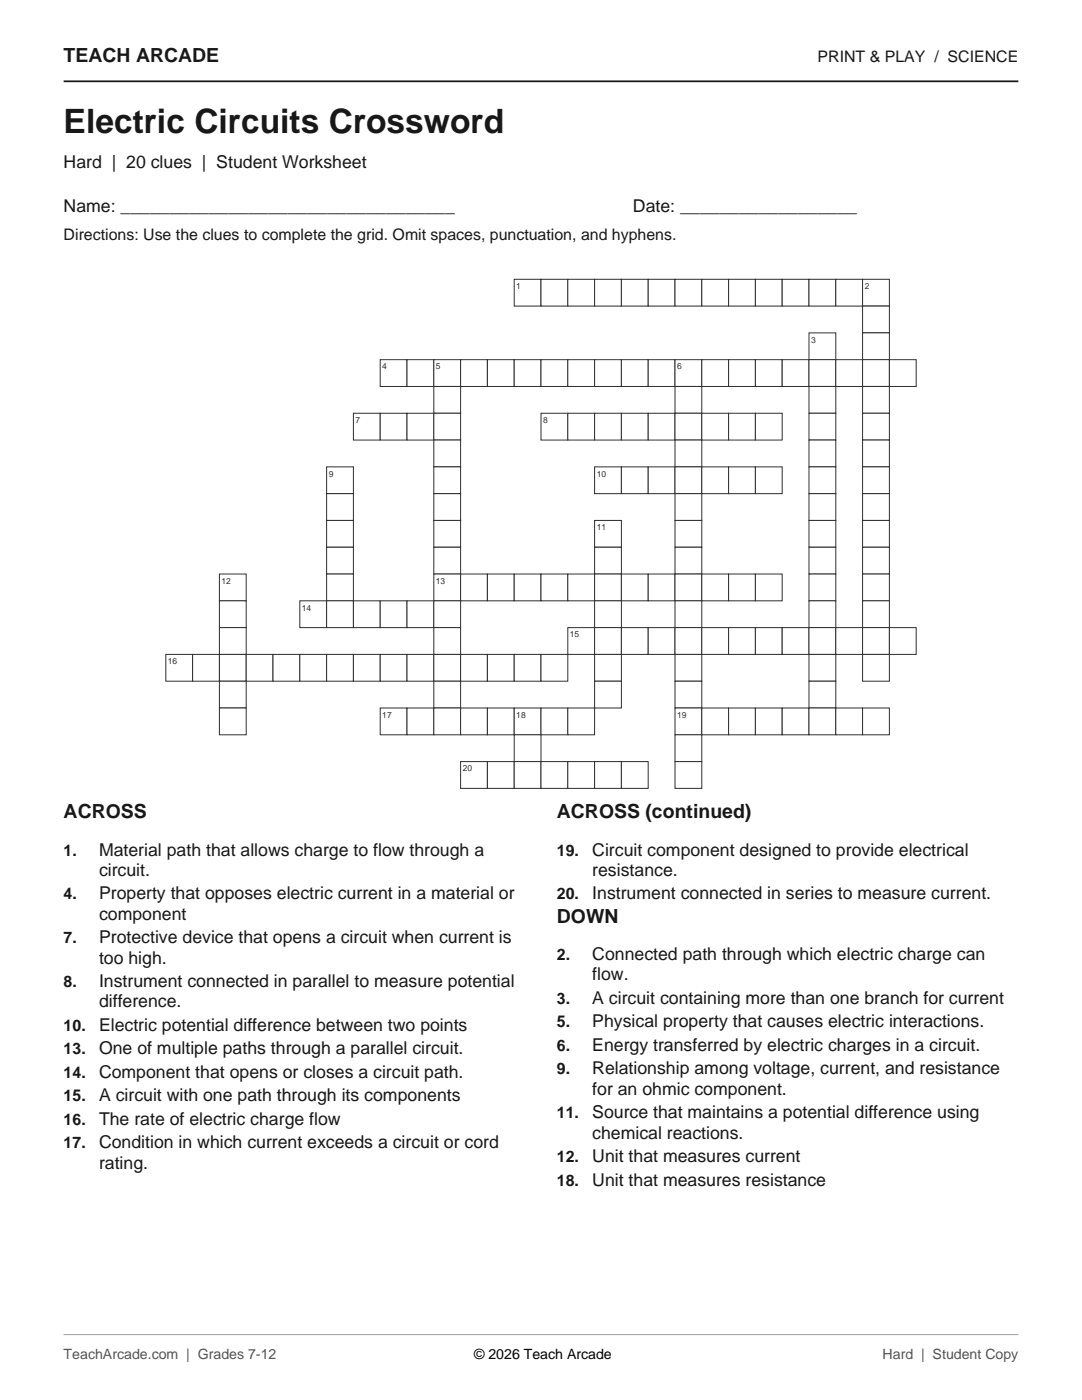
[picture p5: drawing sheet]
<svg xmlns="http://www.w3.org/2000/svg" width="216mm" height="279mm" viewBox="0 0 216 279" stroke-linecap="round" stroke-linejoin="round" font-family="sans-serif">
<defs><g id="words">
<text font-size="6.7" fill="#111827" x="12.7" y="26.5">Electric Circuits Crossword</text>
<g font-size="3.9" fill="#111827">
<text x="12.7" y="12.3">TEACH ARCADE</text>
<text x="12.7" y="163.3">ACROSS</text>
<text x="111.1" y="163.3">ACROSS (continued)</text>
<text x="111.1" y="184.2">DOWN</text>
</g>
<g font-size="3.5" fill="#111827">
<text x="12.7" y="33.5">Hard | 20 clues | Student Worksheet</text>
<text x="12.7" y="42.3">Name: __________________________________</text>
<text x="126.3" y="42.3">Date: __________________</text>
<text x="19.8" y="170.7">Material path that allows charge to flow through a</text>
<text x="118.2" y="170.7">Circuit component designed to provide electrical</text>
<text x="19.8" y="174.8">circuit.</text>
<text x="19.8" y="179.5">Property that opposes electric current in a material or</text>
<text x="118.2" y="174.8">resistance.</text>
<text x="118.2" y="179.5">Instrument connected in series to measure current.</text>
<text x="19.8" y="183.6">component</text>
<text x="19.8" y="188.2">Protective device that opens a circuit when current is</text>
<text x="118.2" y="191.6">Connected path through which electric charge can</text>
<text x="19.8" y="192.3">too high.</text>
<text x="19.8" y="197">Instrument connected in parallel to measure potential</text>
<text x="118.2" y="195.7">flow.</text>
<text x="19.8" y="201">difference.</text>
<text x="118.2" y="200.3">A circuit containing more than one branch for current</text>
<text x="19.8" y="205.7">Electric potential difference between two points</text>
<text x="118.2" y="205">Physical property that causes electric interactions.</text>
<text x="118.2" y="209.7">Energy transferred by electric charges in a circuit.</text>
<text x="19.8" y="210.4">One of multiple paths through a parallel circuit.</text>
<text x="19.8" y="215.1">Component that opens or closes a circuit path.</text>
<text x="118.2" y="214.4">Relationship among voltage, current, and resistance</text>
<text x="19.8" y="219.8">A circuit with one path through its components</text>
<text x="118.2" y="218.5">for an ohmic component.</text>
<text x="19.8" y="224.5">The rate of electric charge flow</text>
<text x="118.2" y="223.2">Source that maintains a potential difference using</text>
<text x="118.2" y="227.2">chemical reactions.</text>
<text x="19.8" y="229.2">Condition in which current exceeds a circuit or cord</text>
<text x="19.8" y="233.3">rating.</text>
<text x="118.2" y="231.9">Unit that measures current</text>
<text x="118.2" y="236.6">Unit that measures resistance</text>
</g>
<g font-size="3.2" fill="#111827">
<text x="163.1" y="12.3">PRINT &amp; PLAY / SCIENCE</text>
<text x="12.7" y="48">Directions: Use the clues to complete the grid. Omit spaces, punctuation, and hyphens.</text>
<text x="12.7" y="170.7">1.</text>
<text x="111.1" y="170.7">19.</text>
<text x="12.7" y="179.5">4.</text>
<text x="111.1" y="179.5">20.</text>
<text x="12.7" y="188.2">7.</text>
<text x="111.1" y="191.6">2.</text>
<text x="12.7" y="197">8.</text>
<text x="111.1" y="200.3">3.</text>
<text x="12.7" y="205.7">10.</text>
<text x="111.1" y="205">5.</text>
<text x="111.1" y="209.7">6.</text>
<text x="12.7" y="210.4">13.</text>
<text x="12.7" y="215.1">14.</text>
<text x="111.1" y="214.4">9.</text>
<text x="12.7" y="219.8">15.</text>
<text x="12.7" y="224.5">16.</text>
<text x="111.1" y="223.2">11.</text>
<text x="12.7" y="229.2">17.</text>
<text x="111.1" y="231.9">12.</text>
<text x="111.1" y="236.6">18.</text>
</g>
<g font-size="2.8" fill="#4b5563">
<text x="12.7" y="271.3">TeachArcade.com | Grades 7-12</text>
<text x="176.1" y="271.3">Hard | Student Copy</text>
</g>
<text font-size="2.8" x="94.6" y="271.3">© 2026 Teach Arcade</text>
<g font-size="1.7" fill="#263238">
<text x="103" y="57.7">1</text>
<text x="172.5" y="57.7">2</text>
<text x="161.8" y="68.4">3</text>
<text x="76.3" y="73.7">4</text>
<text x="87" y="73.7">5</text>
<text x="135.1" y="73.7">6</text>
<text x="70.9" y="84.4">7</text>
<text x="108.4" y="84.4">8</text>
<text x="65.6" y="95.1">9</text>
<text x="119.1" y="95.1">10</text>
<text x="119.1" y="105.8">11</text>
<text x="44.2" y="116.5">12</text>
<text x="87" y="116.5">13</text>
<text x="60.2" y="121.8">14</text>
<text x="113.7" y="127.2">15</text>
<text x="33.5" y="132.5">16</text>
<text x="76.3" y="143.2">17</text>
<text x="103" y="143.2">18</text>
<text x="135.1" y="143.2">19</text>
<text x="92.3" y="153.9">20</text>
</g>
</g></defs>
<path d="M12.7 16.2h190.5" fill="none" stroke="#111827" stroke-width=".35"/>
<g fill="#fff" stroke="#263238" stroke-width=".2">
<path d="M102.6 55.7h5.3v5.4h-5.3z" fill-rule="evenodd"/>
<path d="M107.9 55.7h5.4v5.4h-5.4z" fill-rule="evenodd"/>
<path d="M113.3 55.7h5.3v5.4h-5.3z" fill-rule="evenodd"/>
<path d="M118.6 55.7h5.4v5.4h-5.4z" fill-rule="evenodd"/>
<path d="M124 55.7h5.3v5.4h-5.3z" fill-rule="evenodd"/>
<path d="M129.3 55.7h5.4v5.4h-5.4z" fill-rule="evenodd"/>
<path d="M134.7 55.7h5.3v5.4h-5.3z" fill-rule="evenodd"/>
<path d="M140 55.7h5.4v5.4h-5.4z" fill-rule="evenodd"/>
<path d="M145.4 55.7h5.3v5.4h-5.3z" fill-rule="evenodd"/>
<path d="M150.7 55.7h5.4v5.4h-5.4z" fill-rule="evenodd"/>
<path d="M156.1 55.7h5.3v5.4h-5.3z" fill-rule="evenodd"/>
<path d="M161.4 55.7h5.4v5.4h-5.4z" fill-rule="evenodd"/>
<path d="M166.8 55.7h5.3v5.4h-5.3z" fill-rule="evenodd"/>
<path d="M172.1 55.7h5.4v5.4h-5.4z" fill-rule="evenodd"/>
<path d="M172.1 61.1h5.4v5.3h-5.4z" fill-rule="evenodd"/>
<path d="M161.4 66.4h5.4v5.4h-5.4z" fill-rule="evenodd"/>
<path d="M172.1 66.4h5.4v5.4h-5.4z" fill-rule="evenodd"/>
<path d="M75.9 71.8h5.3v5.3h-5.3z" fill-rule="evenodd"/>
<path d="M81.2 71.8h5.4v5.3h-5.4z" fill-rule="evenodd"/>
<path d="M86.6 71.8h5.3v5.3h-5.3z" fill-rule="evenodd"/>
<path d="M91.9 71.8h5.4v5.3h-5.4z" fill-rule="evenodd"/>
<path d="M97.3 71.8h5.3v5.3h-5.3z" fill-rule="evenodd"/>
<path d="M102.6 71.8h5.3v5.3h-5.3z" fill-rule="evenodd"/>
<path d="M107.9 71.8h5.4v5.3h-5.4z" fill-rule="evenodd"/>
<path d="M113.3 71.8h5.3v5.3h-5.3z" fill-rule="evenodd"/>
<path d="M118.6 71.8h5.4v5.3h-5.4z" fill-rule="evenodd"/>
<path d="M124 71.8h5.3v5.3h-5.3z" fill-rule="evenodd"/>
<path d="M129.3 71.8h5.4v5.3h-5.4z" fill-rule="evenodd"/>
<path d="M134.7 71.8h5.3v5.3h-5.3z" fill-rule="evenodd"/>
<path d="M140 71.8h5.4v5.3h-5.4z" fill-rule="evenodd"/>
<path d="M145.4 71.8h5.3v5.3h-5.3z" fill-rule="evenodd"/>
<path d="M150.7 71.8h5.4v5.3h-5.4z" fill-rule="evenodd"/>
<path d="M156.1 71.8h5.3v5.3h-5.3z" fill-rule="evenodd"/>
<path d="M161.4 71.8h5.4v5.3h-5.4z" fill-rule="evenodd"/>
<path d="M166.8 71.8h5.3v5.3h-5.3z" fill-rule="evenodd"/>
<path d="M172.1 71.8h5.4v5.3h-5.4z" fill-rule="evenodd"/>
<path d="M177.5 71.8h5.3v5.3h-5.3z" fill-rule="evenodd"/>
<path d="M86.6 77.1h5.3v5.4h-5.3z" fill-rule="evenodd"/>
<path d="M134.7 77.1h5.3v5.4h-5.3z" fill-rule="evenodd"/>
<path d="M161.4 77.1h5.4v5.4h-5.4z" fill-rule="evenodd"/>
<path d="M172.1 77.1h5.4v5.4h-5.4z" fill-rule="evenodd"/>
<path d="M70.5 82.5h5.4v5.3h-5.4z" fill-rule="evenodd"/>
<path d="M75.9 82.5h5.3v5.3h-5.3z" fill-rule="evenodd"/>
<path d="M81.2 82.5h5.4v5.3h-5.4z" fill-rule="evenodd"/>
<path d="M86.6 82.5h5.3v5.3h-5.3z" fill-rule="evenodd"/>
<path d="M107.9 82.5h5.4v5.3h-5.4z" fill-rule="evenodd"/>
<path d="M113.3 82.5h5.3v5.3h-5.3z" fill-rule="evenodd"/>
<path d="M118.6 82.5h5.4v5.3h-5.4z" fill-rule="evenodd"/>
<path d="M124 82.5h5.3v5.3h-5.3z" fill-rule="evenodd"/>
<path d="M129.3 82.5h5.4v5.3h-5.4z" fill-rule="evenodd"/>
<path d="M134.7 82.5h5.3v5.3h-5.3z" fill-rule="evenodd"/>
<path d="M140 82.5h5.4v5.3h-5.4z" fill-rule="evenodd"/>
<path d="M145.4 82.5h5.3v5.3h-5.3z" fill-rule="evenodd"/>
<path d="M150.7 82.5h5.4v5.3h-5.4z" fill-rule="evenodd"/>
<path d="M161.4 82.5h5.4v5.3h-5.4z" fill-rule="evenodd"/>
<path d="M172.1 82.5h5.4v5.3h-5.4z" fill-rule="evenodd"/>
<path d="M86.6 87.8h5.3v5.4h-5.3z" fill-rule="evenodd"/>
<path d="M134.7 87.8h5.3v5.4h-5.3z" fill-rule="evenodd"/>
<path d="M161.4 87.8h5.4v5.4h-5.4z" fill-rule="evenodd"/>
<path d="M172.1 87.8h5.4v5.4h-5.4z" fill-rule="evenodd"/>
<path d="M65.2 93.2h5.3v5.3h-5.3z" fill-rule="evenodd"/>
<path d="M86.6 93.2h5.3v5.3h-5.3z" fill-rule="evenodd"/>
<path d="M118.6 93.2h5.4v5.3h-5.4z" fill-rule="evenodd"/>
<path d="M124 93.2h5.3v5.3h-5.3z" fill-rule="evenodd"/>
<path d="M129.3 93.2h5.4v5.3h-5.4z" fill-rule="evenodd"/>
<path d="M134.7 93.2h5.3v5.3h-5.3z" fill-rule="evenodd"/>
<path d="M140 93.2h5.4v5.3h-5.4z" fill-rule="evenodd"/>
<path d="M145.4 93.2h5.3v5.3h-5.3z" fill-rule="evenodd"/>
<path d="M150.7 93.2h5.4v5.3h-5.4z" fill-rule="evenodd"/>
<path d="M161.4 93.2h5.4v5.3h-5.4z" fill-rule="evenodd"/>
<path d="M172.1 93.2h5.4v5.3h-5.4z" fill-rule="evenodd"/>
<path d="M65.2 98.5h5.3v5.4h-5.3z" fill-rule="evenodd"/>
<path d="M86.6 98.5h5.3v5.4h-5.3z" fill-rule="evenodd"/>
<path d="M134.7 98.5h5.3v5.4h-5.3z" fill-rule="evenodd"/>
<path d="M161.4 98.5h5.4v5.4h-5.4z" fill-rule="evenodd"/>
<path d="M172.1 98.5h5.4v5.4h-5.4z" fill-rule="evenodd"/>
<path d="M65.2 103.9h5.3v5.3h-5.3z" fill-rule="evenodd"/>
<path d="M86.6 103.9h5.3v5.3h-5.3z" fill-rule="evenodd"/>
<path d="M118.6 103.9h5.4v5.3h-5.4z" fill-rule="evenodd"/>
<path d="M134.7 103.9h5.3v5.3h-5.3z" fill-rule="evenodd"/>
<path d="M161.4 103.9h5.4v5.3h-5.4z" fill-rule="evenodd"/>
<path d="M172.1 103.9h5.4v5.3h-5.4z" fill-rule="evenodd"/>
<path d="M65.2 109.2h5.3v5.4h-5.3z" fill-rule="evenodd"/>
<path d="M86.6 109.2h5.3v5.4h-5.3z" fill-rule="evenodd"/>
<path d="M118.6 109.2h5.4v5.4h-5.4z" fill-rule="evenodd"/>
<path d="M134.7 109.2h5.3v5.4h-5.3z" fill-rule="evenodd"/>
<path d="M161.4 109.2h5.4v5.4h-5.4z" fill-rule="evenodd"/>
<path d="M172.1 109.2h5.4v5.4h-5.4z" fill-rule="evenodd"/>
<path d="M43.8 114.6h5.3v5.3h-5.3z" fill-rule="evenodd"/>
<path d="M65.2 114.6h5.3v5.3h-5.3z" fill-rule="evenodd"/>
<path d="M86.6 114.6h5.3v5.3h-5.3z" fill-rule="evenodd"/>
<path d="M91.9 114.6h5.4v5.3h-5.4z" fill-rule="evenodd"/>
<path d="M97.3 114.6h5.3v5.3h-5.3z" fill-rule="evenodd"/>
<path d="M102.6 114.6h5.3v5.3h-5.3z" fill-rule="evenodd"/>
<path d="M107.9 114.6h5.4v5.3h-5.4z" fill-rule="evenodd"/>
<path d="M113.3 114.6h5.3v5.3h-5.3z" fill-rule="evenodd"/>
<path d="M118.6 114.6h5.4v5.3h-5.4z" fill-rule="evenodd"/>
<path d="M124 114.6h5.3v5.3h-5.3z" fill-rule="evenodd"/>
<path d="M129.3 114.6h5.4v5.3h-5.4z" fill-rule="evenodd"/>
<path d="M134.7 114.6h5.3v5.3h-5.3z" fill-rule="evenodd"/>
<path d="M140 114.6h5.4v5.3h-5.4z" fill-rule="evenodd"/>
<path d="M145.4 114.6h5.3v5.3h-5.3z" fill-rule="evenodd"/>
<path d="M150.7 114.6h5.4v5.3h-5.4z" fill-rule="evenodd"/>
<path d="M161.4 114.6h5.4v5.3h-5.4z" fill-rule="evenodd"/>
<path d="M172.1 114.6h5.4v5.3h-5.4z" fill-rule="evenodd"/>
<path d="M43.8 119.9h5.3v5.4h-5.3z" fill-rule="evenodd"/>
<path d="M59.8 119.9h5.4v5.4h-5.4z" fill-rule="evenodd"/>
<path d="M65.2 119.9h5.3v5.4h-5.3z" fill-rule="evenodd"/>
<path d="M70.5 119.9h5.4v5.4h-5.4z" fill-rule="evenodd"/>
<path d="M75.9 119.9h5.3v5.4h-5.3z" fill-rule="evenodd"/>
<path d="M81.2 119.9h5.4v5.4h-5.4z" fill-rule="evenodd"/>
<path d="M86.6 119.9h5.3v5.4h-5.3z" fill-rule="evenodd"/>
<path d="M118.6 119.9h5.4v5.4h-5.4z" fill-rule="evenodd"/>
<path d="M134.7 119.9h5.3v5.4h-5.3z" fill-rule="evenodd"/>
<path d="M161.4 119.9h5.4v5.4h-5.4z" fill-rule="evenodd"/>
<path d="M172.1 119.9h5.4v5.4h-5.4z" fill-rule="evenodd"/>
<path d="M43.8 125.3h5.3v5.3h-5.3z" fill-rule="evenodd"/>
<path d="M86.6 125.3h5.3v5.3h-5.3z" fill-rule="evenodd"/>
<path d="M113.3 125.3h5.3v5.3h-5.3z" fill-rule="evenodd"/>
<path d="M118.6 125.3h5.4v5.3h-5.4z" fill-rule="evenodd"/>
<path d="M124 125.3h5.3v5.3h-5.3z" fill-rule="evenodd"/>
<path d="M129.3 125.3h5.4v5.3h-5.4z" fill-rule="evenodd"/>
<path d="M134.7 125.3h5.3v5.3h-5.3z" fill-rule="evenodd"/>
<path d="M140 125.3h5.4v5.3h-5.4z" fill-rule="evenodd"/>
<path d="M145.4 125.3h5.3v5.3h-5.3z" fill-rule="evenodd"/>
<path d="M150.7 125.3h5.4v5.3h-5.4z" fill-rule="evenodd"/>
<path d="M156.1 125.3h5.3v5.3h-5.3z" fill-rule="evenodd"/>
<path d="M161.4 125.3h5.4v5.3h-5.4z" fill-rule="evenodd"/>
<path d="M166.8 125.3h5.3v5.3h-5.3z" fill-rule="evenodd"/>
<path d="M172.1 125.3h5.4v5.3h-5.4z" fill-rule="evenodd"/>
<path d="M177.5 125.3h5.3v5.3h-5.3z" fill-rule="evenodd"/>
<path d="M33.1 130.6h5.3v5.3h-5.3z" fill-rule="evenodd"/>
<path d="M38.4 130.6h5.4v5.3h-5.4z" fill-rule="evenodd"/>
<path d="M43.8 130.6h5.3v5.3h-5.3z" fill-rule="evenodd"/>
<path d="M49.1 130.6h5.4v5.3h-5.4z" fill-rule="evenodd"/>
<path d="M54.5 130.6h5.3v5.3h-5.3z" fill-rule="evenodd"/>
<path d="M59.8 130.6h5.4v5.3h-5.4z" fill-rule="evenodd"/>
<path d="M65.2 130.6h5.3v5.3h-5.3z" fill-rule="evenodd"/>
<path d="M70.5 130.6h5.4v5.3h-5.4z" fill-rule="evenodd"/>
<path d="M75.9 130.6h5.3v5.3h-5.3z" fill-rule="evenodd"/>
<path d="M81.2 130.6h5.4v5.3h-5.4z" fill-rule="evenodd"/>
<path d="M86.6 130.6h5.3v5.3h-5.3z" fill-rule="evenodd"/>
<path d="M91.9 130.6h5.4v5.3h-5.4z" fill-rule="evenodd"/>
<path d="M97.3 130.6h5.3v5.3h-5.3z" fill-rule="evenodd"/>
<path d="M102.6 130.6h5.3v5.3h-5.3z" fill-rule="evenodd"/>
<path d="M107.9 130.6h5.4v5.3h-5.4z" fill-rule="evenodd"/>
<path d="M118.6 130.6h5.4v5.3h-5.4z" fill-rule="evenodd"/>
<path d="M134.7 130.6h5.3v5.3h-5.3z" fill-rule="evenodd"/>
<path d="M161.4 130.6h5.4v5.3h-5.4z" fill-rule="evenodd"/>
<path d="M172.1 130.6h5.4v5.3h-5.4z" fill-rule="evenodd"/>
<path d="M43.8 135.9h5.3v5.4h-5.3z" fill-rule="evenodd"/>
<path d="M86.6 135.9h5.3v5.4h-5.3z" fill-rule="evenodd"/>
<path d="M118.6 135.9h5.4v5.4h-5.4z" fill-rule="evenodd"/>
<path d="M134.7 135.9h5.3v5.4h-5.3z" fill-rule="evenodd"/>
<path d="M161.4 135.9h5.4v5.4h-5.4z" fill-rule="evenodd"/>
<path d="M43.8 141.3h5.3v5.3h-5.3z" fill-rule="evenodd"/>
<path d="M75.9 141.3h5.3v5.3h-5.3z" fill-rule="evenodd"/>
<path d="M81.2 141.3h5.4v5.3h-5.4z" fill-rule="evenodd"/>
<path d="M86.6 141.3h5.3v5.3h-5.3z" fill-rule="evenodd"/>
<path d="M91.9 141.3h5.4v5.3h-5.4z" fill-rule="evenodd"/>
<path d="M97.3 141.3h5.3v5.3h-5.3z" fill-rule="evenodd"/>
<path d="M102.6 141.3h5.3v5.3h-5.3z" fill-rule="evenodd"/>
<path d="M107.9 141.3h5.4v5.3h-5.4z" fill-rule="evenodd"/>
<path d="M113.3 141.3h5.3v5.3h-5.3z" fill-rule="evenodd"/>
<path d="M134.7 141.3h5.3v5.3h-5.3z" fill-rule="evenodd"/>
<path d="M140 141.3h5.4v5.3h-5.4z" fill-rule="evenodd"/>
<path d="M145.4 141.3h5.3v5.3h-5.3z" fill-rule="evenodd"/>
<path d="M150.7 141.3h5.4v5.3h-5.4z" fill-rule="evenodd"/>
<path d="M156.1 141.3h5.3v5.3h-5.3z" fill-rule="evenodd"/>
<path d="M161.4 141.3h5.4v5.3h-5.4z" fill-rule="evenodd"/>
<path d="M166.8 141.3h5.3v5.3h-5.3z" fill-rule="evenodd"/>
<path d="M172.1 141.3h5.4v5.3h-5.4z" fill-rule="evenodd"/>
<path d="M102.6 146.6h5.3v5.4h-5.3z" fill-rule="evenodd"/>
<path d="M134.7 146.6h5.3v5.4h-5.3z" fill-rule="evenodd"/>
<path d="M91.9 152h5.4v5.3h-5.4z" fill-rule="evenodd"/>
<path d="M97.3 152h5.3v5.3h-5.3z" fill-rule="evenodd"/>
<path d="M102.6 152h5.3v5.3h-5.3z" fill-rule="evenodd"/>
<path d="M107.9 152h5.4v5.3h-5.4z" fill-rule="evenodd"/>
<path d="M113.3 152h5.3v5.3h-5.3z" fill-rule="evenodd"/>
<path d="M118.6 152h5.4v5.3h-5.4z" fill-rule="evenodd"/>
<path d="M124 152h5.3v5.3h-5.3z" fill-rule="evenodd"/>
<path d="M134.7 152h5.3v5.3h-5.3z" fill-rule="evenodd"/>
</g>
<path d="M12.7 266.3h190.5" fill="none" stroke="#9ca3af" stroke-width=".2"/>
<use href="#words"/>
</svg>
